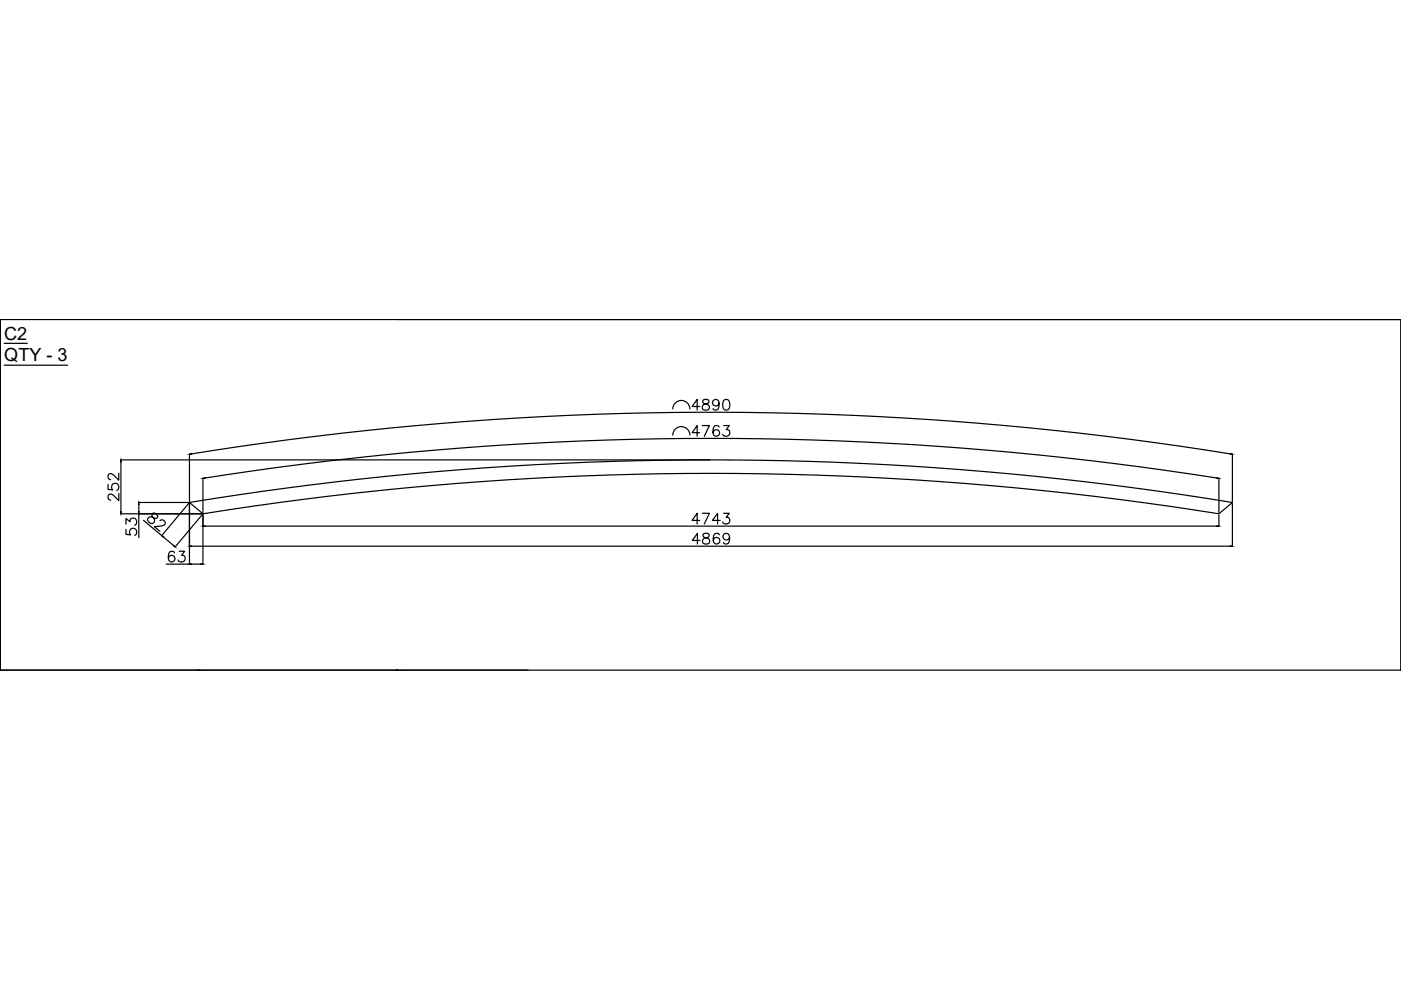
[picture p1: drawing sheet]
<svg xmlns="http://www.w3.org/2000/svg" width="297mm" height="210mm" viewBox="0 0 297 210" stroke-linecap="round" stroke-linejoin="round" font-family="sans-serif">
<defs><g id="words">
<g font-size="3.8">
<text x=".9" y="72">C2</text>
<text x=".9" y="76.6">QTY - 3</text>
<text x=".2" y="145">SP6</text>
<text x="26.4" y="145.5">QTY - 2 SP7</text>
<text x="68.5" y="145.5">QTY - 2 SP8</text>
</g>
</g></defs>
<!-- layer: 0 -->
<g fill="none" stroke="#000" stroke-width=".25">
<path d="M.1 67.7h296.9h-186.5M.1 67.7h.1M.1 67.7v74.4h111.9M.1 67.7h296.9v74.4h-296.9zM.9 72.8h4.9M.9 77.4h13.4M84.1 67.7h.1M84.1 67.7h212.9M297 67.7h.1M297 67.7v74.4M25.6 97.5h124.9M25.6 98v10.5"/>
<path d="M40.2 96.2v10.1M40.6 96.2a690.9 690.9 0 0 1 220.2 0M142.6 92.3a1.82 1.82 0 0 1 1.9-1.9 1.82 1.82 0 0 1 1.8 1.9M142.6 86.7a1.82 1.82 0 0 1 1.9-1.8 1.82 1.82 0 0 1 1.8 1.8M148.4 91.7h-1.7l1.1-1.5v2.3M148.4 86.2h-1.7l1.1-1.5v2.3M148.9 90.2h1.5l-1.1 2.3M149.1 84.8a.46 .46 0 0 0 .2 .7 .84 .84 0 0 1 .9 .3 .84 .84 0 0 1 .1 .9 .81 .81 0 0 1-.9 .2 .81 .81 0 0 1-.5-.7 1.32 1.32 0 0 1 1.3-.8l.1-.4a.85 .85 0 0 0-1.2-.2zM152.5 90.5a.65 .65 0 0 0-.7-.3 .65 .65 0 0 0-.5 .5 1.65 1.65 0 0 0 .2 1.7 .7 .7 0 0 0 1-.3 .7 .7 0 0 0-.5-1 .7 .7 0 0 0-.8 .6M152.5 85.4a.71 .71 0 0 1-1 .6 .71 .71 0 0 1-.3-1.1 .71 .71 0 0 1 1.2 .1 2.09 2.09 0 0 1-.3 1.9 .67 .67 0 0 1-.9-.3M153.4 90.2h1.2l-.6 .9a.73 .73 0 0 1 .8 .8 .73 .73 0 0 1-1 .6l-.4-.1-.2-.3M153.5 84.8a.74 .74 0 0 1 1.1 .3 1.88 1.88 0 0 1-.2 1.8 .74 .74 0 0 1-1.1-.4 1.9 1.9 0 0 1 .2-1.7z"/>
<path d="M261.3 96.2v10.1M22.9 102.7v1.1l1 .1a.8 .8 0 0 1 0-1.2 .8 .8 0 0 1 1.2 .1 .8 .8 0 0 1-.3 1.2M25.2 104.6v1.5l-1.1-1a.69 .69 0 0 0-1.1-.2l-.1 .7 .2 .3 .3 .1M25.2 100.3v1.5l-1.1-1.1a.71 .71 0 0 0-1-.2l-.2 .3v.5l.2 .3 .3 .1M25.6 108.9h17.2M26.7 112.2v1.1l1 .1a.8 .8 0 0 1 0-1.2 .8 .8 0 0 1 1.2 .1 .8 .8 0 0 1-.3 1.2M26.7 111.1v-1.1l.9 .6a.73 .73 0 0 1 .8-.8 .73 .73 0 0 1 .6 1l-.1 .3-.3 .3M29.4 106.5h10.5M29.4 107v1.5M29.4 108.9v5.1M30.4 110.3l3.9 3.3M32.4 108.8l-.1 .2a1.2 1.2 0 0 0 .4 1.1 .63 .63 0 0 1-.1 .8 .63 .63 0 0 1-.8 0l-.3-.3a.65 .65 0 0 1 0-.9 .65 .65 0 0 1 .9 0l.4 .2a.45 .45 0 0 0 .7-.5 .85 .85 0 0 0-1.1-.6z"/>
<path d="M33.9 110.4l.3-.2 .4 .1 .4 .5a.52 .52 0 0 1-.4 .6l-1.9 .3 1.2 .9M34.6 113.8l2.2 1.9M35.2 119.6h5M37 117.2a.66 .66 0 0 0-1-.2 1.73 1.73 0 0 0 0 2 .71 .71 0 0 0 1-.3 .71 .71 0 0 0-.4-.9 .71 .71 0 0 0-.9 .6M38 116.9h1.2l-.7 .8a.76 .76 0 0 1 .7 1.1 .76 .76 0 0 1-1.2 .2l-.3-.3M40 106.7l-5.7 6.9M40.2 106.5a681.5 681.5 0 0 1 221.1 0l-2.9 2.4a680.8 680.8 0 0 0-215.4 0zM40.2 106.8v12.9M40.6 115.8h220.2M40.6 119.6h2M42.9 109.1l-5.8 6.9M43 101.4v7.3"/>
<path d="M43 109.2v10.5M43.5 101.3a688.6 688.6 0 0 1 214.5 0M43.5 111.6h214.5M148.4 110.3h-1.7l1.1-1.5v2.3M148.4 114.6h-1.6l1.1-1.5v2.3M148.9 108.8h1.5l-1.1 2.3M149.2 113.2a.46 .46 0 0 0 .2 .7 .84 .84 0 0 1 .9 .3 .84 .84 0 0 1 .1 .9 .81 .81 0 0 1-.9 .2 .81 .81 0 0 1-.6-.7 1.32 1.32 0 0 1 1.3-.8l.2-.4a.85 .85 0 0 0-1.2-.2zM152.5 113.4a.67 .67 0 0 0-1-.2 1.79 1.79 0 0 0 0 2 .71 .71 0 0 0 1.1-.3 .71 .71 0 0 0-.5-.9 .71 .71 0 0 0-.9 .6M152.7 110.3h-1.6l1-1.5v2.3M153.4 108.8h1.2l-.6 .9a.73 .73 0 0 1 .8 .8 .73 .73 0 0 1-1 .6l-.4-.1-.2-.3M154.7 113.8a.71 .71 0 0 1-1 .7 .71 .71 0 0 1-.3-1.1 .71 .71 0 0 1 1.2 0 1.98 1.98 0 0 1-.2 1.8 .66 .66 0 0 1-1-.2M258.4 101.4v7.3"/>
<path d="M258.4 109.2v2.4M261.3 106.8v9.1M297 142.1h.1"/>
</g>
<path d="M84.1 67.7h.1M223.8 67.7h.1" fill="none" stroke="#000" stroke-width=".21"/>
<g fill="#000" stroke="#000" stroke-width=".21">
<path d="M25.6 97.5l.1 .5h-.1zM40.2 96.3l.4-.1v.1zM260.9 96.2l.4 .1h-.5zM25.6 108.5h.1l-.1 .4zM29.4 106.5l.1 .5h-.1zM29.4 108.5h.1l-.1 .4zM34.3 113.6l.4 .2-.1 .1zM36.8 115.6l.4 .4-.4-.3zM40.2 115.8l.4-.1v.2zM40.2 119.6l.4-.1v.2zM42.6 119.5l.4 .1-.4 .1zM43 111.6l.5-.1v.1z"/>
<path d="M43 101.4l.5-.1v.1zM258 111.5l.4 .1h-.4zM258 101.3l.4 .1h-.4zM260.8 115.7l.5 .1-.5 .1z"/>
<circle cx=".1" cy="142.1" r=".1"/>
<circle cx="42.1" cy="142.1" r=".11"/>
<circle cx="84.1" cy="142.1" r=".11"/>
</g>
<use href="#words"/>
</svg>
